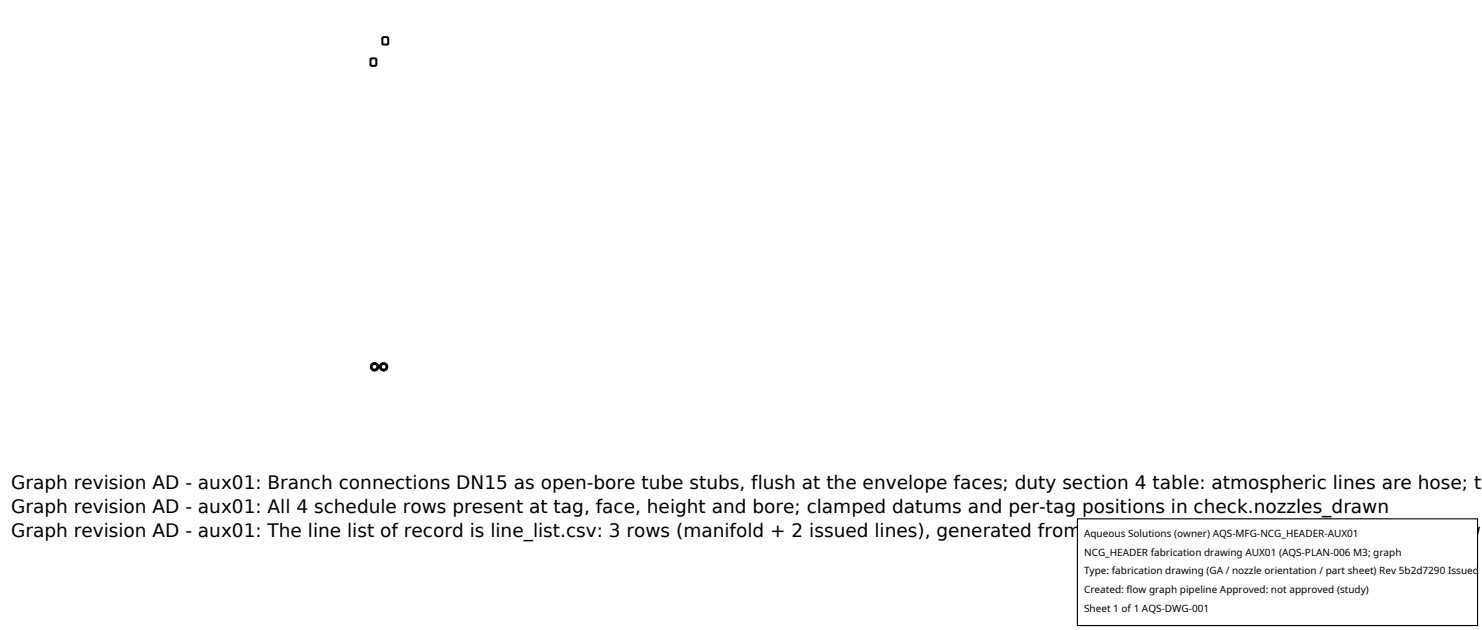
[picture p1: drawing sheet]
<svg xmlns="http://www.w3.org/2000/svg" width="212mm" height="90mm" viewBox="0 0 212 90" stroke-linecap="round" stroke-linejoin="round" font-family="sans-serif">
<defs><g id="words">
<g font-size="2.6">
<text x="1.6" y="69.8">Graph revision AD - aux01: Branch connections DN15 as open-bore tube stubs, flush at the envelope faces; duty section 4 table: atmospheric lines are hose; t</text>
<text x="1.6" y="73.3">Graph revision AD - aux01: All 4 schedule rows present at tag, face, height and bore; clamped datums and per-tag positions in check.nozzles_drawn</text>
<text x="1.6" y="76.7">Graph revision AD - aux01: The line list of record is line_list.csv: 3 rows (manifold + 2 issued lines), generated from the graph edges and AQS-PIP-004; no new</text>
</g>
<g font-size="1.4">
<text x="154.8" y="76.6">Aqueous Solutions (owner) AQS-MFG-NCG_HEADER-AUX01</text>
<text x="154.8" y="79.3">NCG_HEADER fabrication drawing AUX01 (AQS-PLAN-006 M3; graph</text>
<text x="154.8" y="82">Type: fabrication drawing (GA / nozzle orientation / part sheet) Rev 5b2d7290 Issued</text>
<text x="154.8" y="84.7">Created: flow graph pipeline Approved: not approved (study)</text>
<text x="154.8" y="87.4">Sheet 1 of 1 AQS-DWG-001</text>
</g>
</g></defs>
<g fill="none" stroke="#a0a0a0" stroke-width=".26" stroke-dasharray=".3 .3" stroke-linecap="butt">
<path d="M52.9 8.3v1.1M52.9 8.5v.8M52.9 9.3v-.8M52.9 9.3h.9M53.8 8.3v1.1M53.8 8.5h-.9M53.8 8.5v.8M53.8 9.3v-.8M54.6 6.4v-1.1M54.6 5.4h.8M54.6 5.4v.8M54.6 6.2v-.8"/>
<path d="M55.4 6.4v-1.1M55.4 5.4v.8M55.4 6.2v-.8M55.4 6.2h-.8M53.5 51.8l.4 .2 .1 .3-.1 .4-.4 .2-.4-.1-.2-.4 .2-.4 .4-.2M53.5 52l.3 .1 .1 .3-.1 .3-.3 .1-.3-.1-.1-.3 .1-.3 .3-.1M54.8 51.8l-.4 .2-.1 .4 .1 .4 .4 .1 .4-.2 .1-.3-.1-.4-.4-.2M54.8 52l-.3 .1-.1 .3 .1 .3 .3 .1 .3-.1 .1-.3-.1-.3-.3-.1"/>
</g>
<g fill="none" stroke="#000" stroke-width=".26">
<path d="M52.9 8.3h.9v1.1h-.9zM54.6 5.3h.8v1.1h-.8z"/>
<circle cx="53.5" cy="52.4" r=".54"/>
<circle cx="53.5" cy="52.4" r=".4"/>
<circle cx="54.8" cy="52.4" r=".4"/>
<circle cx="54.8" cy="52.4" r=".54"/>
</g>
<path d="M153.9 74.1h57.1v15.2h-57.1z" fill="#fff" stroke="#000" stroke-width=".16"/>
<use href="#words"/>
</svg>
